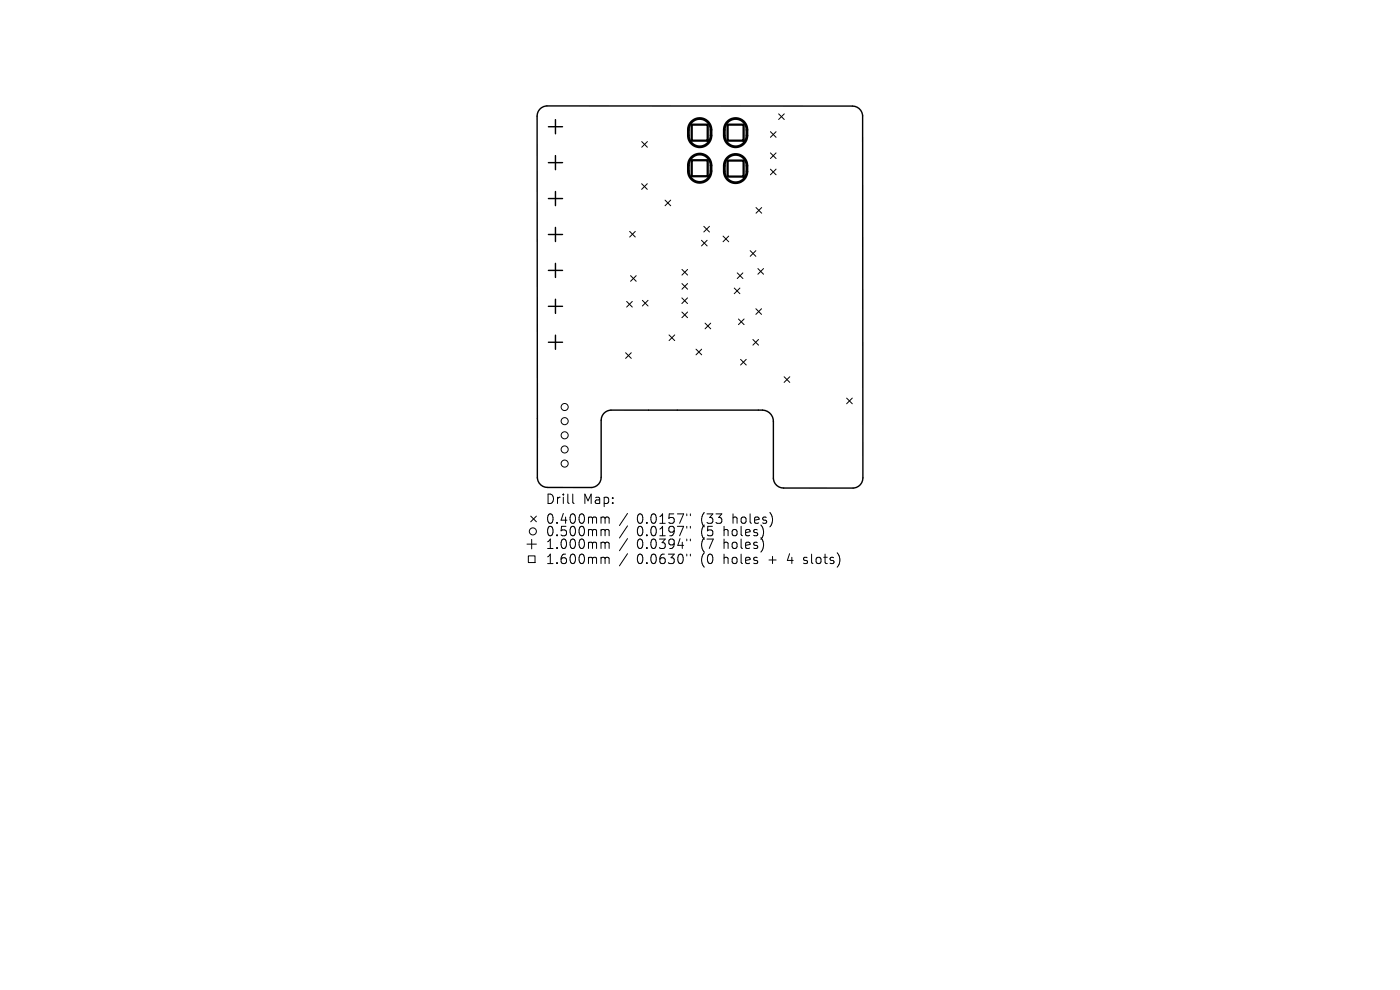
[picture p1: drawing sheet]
<svg xmlns="http://www.w3.org/2000/svg" width="297mm" height="210mm" viewBox="0 0 297 210" stroke-linecap="round" stroke-linejoin="round" font-family="sans-serif">
<defs><g id="words">
<g font-size="2.8">
<text x="115.8" y="107.1">Drill</text>
<text x="123.7" y="107.1">Map:</text>
<text x="115.8" y="111.3">0.400mm</text>
<text x="115.8" y="114">0.500mm</text>
<text x="135" y="111.3">0.0157&quot;</text>
<text x="135" y="114">0.0197&quot;</text>
<text x="148.7" y="111.3">(33</text>
<text x="148.7" y="114">(5</text>
<text x="153.5" y="114">holes)</text>
<text x="155.4" y="111.3">holes)</text>
<text x="115.8" y="116.7">1.000mm</text>
<text x="115.8" y="119.9">1.600mm</text>
<text x="135" y="116.7">0.0394&quot;</text>
<text x="135" y="119.9">0.0630&quot;</text>
<text x="148.7" y="116.7">(7</text>
<text x="148.7" y="119.9">(0</text>
<text x="153.5" y="116.7">holes)</text>
<text x="153.5" y="119.9">holes</text>
<text x="163.2" y="119.9">+</text>
<text x="167.3" y="119.9">4</text>
<text x="170.8" y="119.9">slots)</text>
</g>
</g></defs>
<g fill="none" stroke="#000" stroke-width=".3">
<path d="M114.5 23.2a2.15 2.15 0 0 1 1.5-.7h64.8a2.15 2.15 0 0 1 2.2 2.1l.1 76.8a2.15 2.15 0 0 1-2.1 2.1h-14.8a2.15 2.15 0 0 1-2.1-2v-12a2.38 2.38 0 0 0-2.3-2.5h-32.2a2.15 2.15 0 0 0-2.1 2.2v12a2.16 2.16 0 0 1-2 2.2h-9.3a2.15 2.15 0 0 1-2.2-2.1l-.1-76.7 .1-.5zM116.3 26.9h3M116.3 34.5h3M117.8 25.4v3M117.8 33v3M116.3 42.1h3M116.3 49.7h3M116.3 57.4h3M117.8 40.6v3M117.8 48.2v3M117.8 55.9v3M116.3 65h3"/>
<path d="M116.3 72.6h3M117.8 63.5v3M117.8 71.1v3"/>
</g>
<g fill="none" stroke="#000" stroke-width=".21">
<path d="M136.1 39l1.2 1.2M136.1 30l1.2 1.2M137.3 39l-1.2 1.2M137.3 30l-1.2 1.2M163.4 35.9l1.2 1.2M163.4 27.9l1.2 1.2M163.4 32.4l1.2 1.2M164.6 35.9l-1.2 1.2M164.6 27.9l-1.2 1.2M164.6 32.4l-1.2 1.2M165.2 24.2l1.2 1.2M166.4 24.2l-1.2 1.2"/>
<path d="M133.6 49.1l1.2 1.2M133.8 58.5l1.2 1.2M134.8 49.1l-1.2 1.2M135 58.5l-1.2 1.2M141.1 42.4l1.2 1.2M142.3 42.4l-1.2 1.2M144.7 57.2l1.2 1.2M145.9 57.2l-1.2 1.2M148.8 51l1.2 1.2M149.3 48l1.2 1.2M150 51l-1.2 1.2M150.5 48l-1.2 1.2"/>
<path d="M153.4 50.1l1.2 1.2M154.6 50.1l-1.2 1.2M156.4 57.9l1.2 1.2M157.6 57.9l-1.2 1.2M159.1 53.2l1.2 1.2M160.3 53.2l-1.2 1.2M160.4 44l1.2 1.2M160.8 57l1.2 1.2M161.6 44l-1.2 1.2M162 57l-1.2 1.2M132.7 74.8l1.2 1.2M132.9 63.9l1.2 1.2"/>
<path d="M133.9 74.8l-1.2 1.2M134.1 63.9l-1.2 1.2M136.3 63.7l1.2 1.2M137.5 63.7l-1.2 1.2M141.9 71l1.2 1.2M143.1 71l-1.2 1.2M144.7 63.2l1.2 1.2M144.7 66.2l1.2 1.2M144.7 60.2l1.2 1.2M145.9 63.2l-1.2 1.2M145.9 66.2l-1.2 1.2M145.9 60.2l-1.2 1.2"/>
<path d="M147.7 74.1l1.2 1.2M148.9 74.1l-1.2 1.2M149.6 68.6l1.2 1.2M150.8 68.6l-1.2 1.2M155.8 61.1l1.2 1.2M156.7 67.7l1.2 1.2M157 61.1l-1.2 1.2M157.1 76.2l1.2 1.2M157.9 67.7l-1.2 1.2M158.3 76.2l-1.2 1.2M159.7 72l1.2 1.2M160.4 65.5l1.2 1.2"/>
<path d="M160.9 72l-1.2 1.2M161.6 65.5l-1.2 1.2M166.3 79.9l1.2 1.2M167.5 79.9l-1.2 1.2M179.6 84.5l1.2 1.2M180.8 84.5l-1.2 1.2M111.8 115.4h2M112.1 117.9h1.4v1.4h-1.4zM112.6 109.5l1.2 1.2M112.8 114.4v2M113.8 109.5l-1.2 1.2M121.5 104.8v1.7l.3 .3"/>
<path d="M128.1 109.7l.3 .3M128.1 112.3l.3 .3M128.1 115l.3 .3M128.1 118.2l.3 .3M128.4 110v1M128.4 112.6v1.1M128.4 115.3v1.1M128.4 118.5v1.1M128.4 110l.3-.3 .4 .1 .1 1.2M128.4 112.6l.3-.3 .4 .1 .1 1.3M128.4 115.3l.3-.3 .4 .1 .1 1.3M128.4 118.5l.3-.3 .4 .1 .1 1.3"/>
<path d="M133.1 108.9l-1.7 2.6M133.1 111.6l-1.7 2.5M133.1 114.3l-1.7 2.5M133.1 117.5l-1.7 2.5M145.7 109v.4M145.7 111.7v.3M145.7 114.4v.3M145.7 117.6v.3M146.5 109v.4M146.5 111.7v.3M146.5 114.4v.3M146.5 117.6v.3"/>
<path d="M161.9 114.9v1.4M162 112.7l-.1 .9M163.8 109.6v1.3"/>
<circle cx="119.8" cy="92.3" r=".75"/>
<circle cx="119.8" cy="86.3" r=".75"/>
<circle cx="119.8" cy="98.3" r=".75"/>
<circle cx="119.8" cy="95.3" r=".75"/>
<circle cx="119.8" cy="89.3" r=".75"/>
<circle cx="113" cy="112.7" r=".75"/>
</g>
<path d="M146.7 26.4h3.4v3.4h-3.4zM146.7 34h3.4v3.4h-3.4zM154.4 26.4h3.4v3.4h-3.4zM154.4 34.1h3.4v3.4h-3.4z" fill="none" stroke="#000" stroke-width=".48"/>
<path d="M146.7 25.8a2.4 2.4 0 0 1 2.7-.5 2.4 2.4 0 0 1 1.4 2.2v1.2a2.4 2.4 0 0 1-2.4 2.4 2.4 2.4 0 0 1-2.4-2.4l.1-1.8zM146.7 33.4a2.4 2.4 0 0 1 2.7-.5 2.4 2.4 0 0 1 1.4 2.2v1.2a2.4 2.4 0 0 1-2.4 2.4 2.4 2.4 0 0 1-2.4-2.4l.1-1.8zM154.4 25.8a2.4 2.4 0 0 1 2.6-.5 2.4 2.4 0 0 1 1.5 2.2v1.2a2.4 2.4 0 0 1-2.4 2.4 2.4 2.4 0 0 1-2.4-2.4v-1.8zM154.4 33.5a2.4 2.4 0 0 1 2.6-.6 2.4 2.4 0 0 1 1.5 2.3v1.2a2.4 2.4 0 0 1-2.4 2.4 2.4 2.4 0 0 1-2.4-2.4v-1.9z" fill="none" stroke="#000" stroke-width=".6"/>
<use href="#words"/>
</svg>
